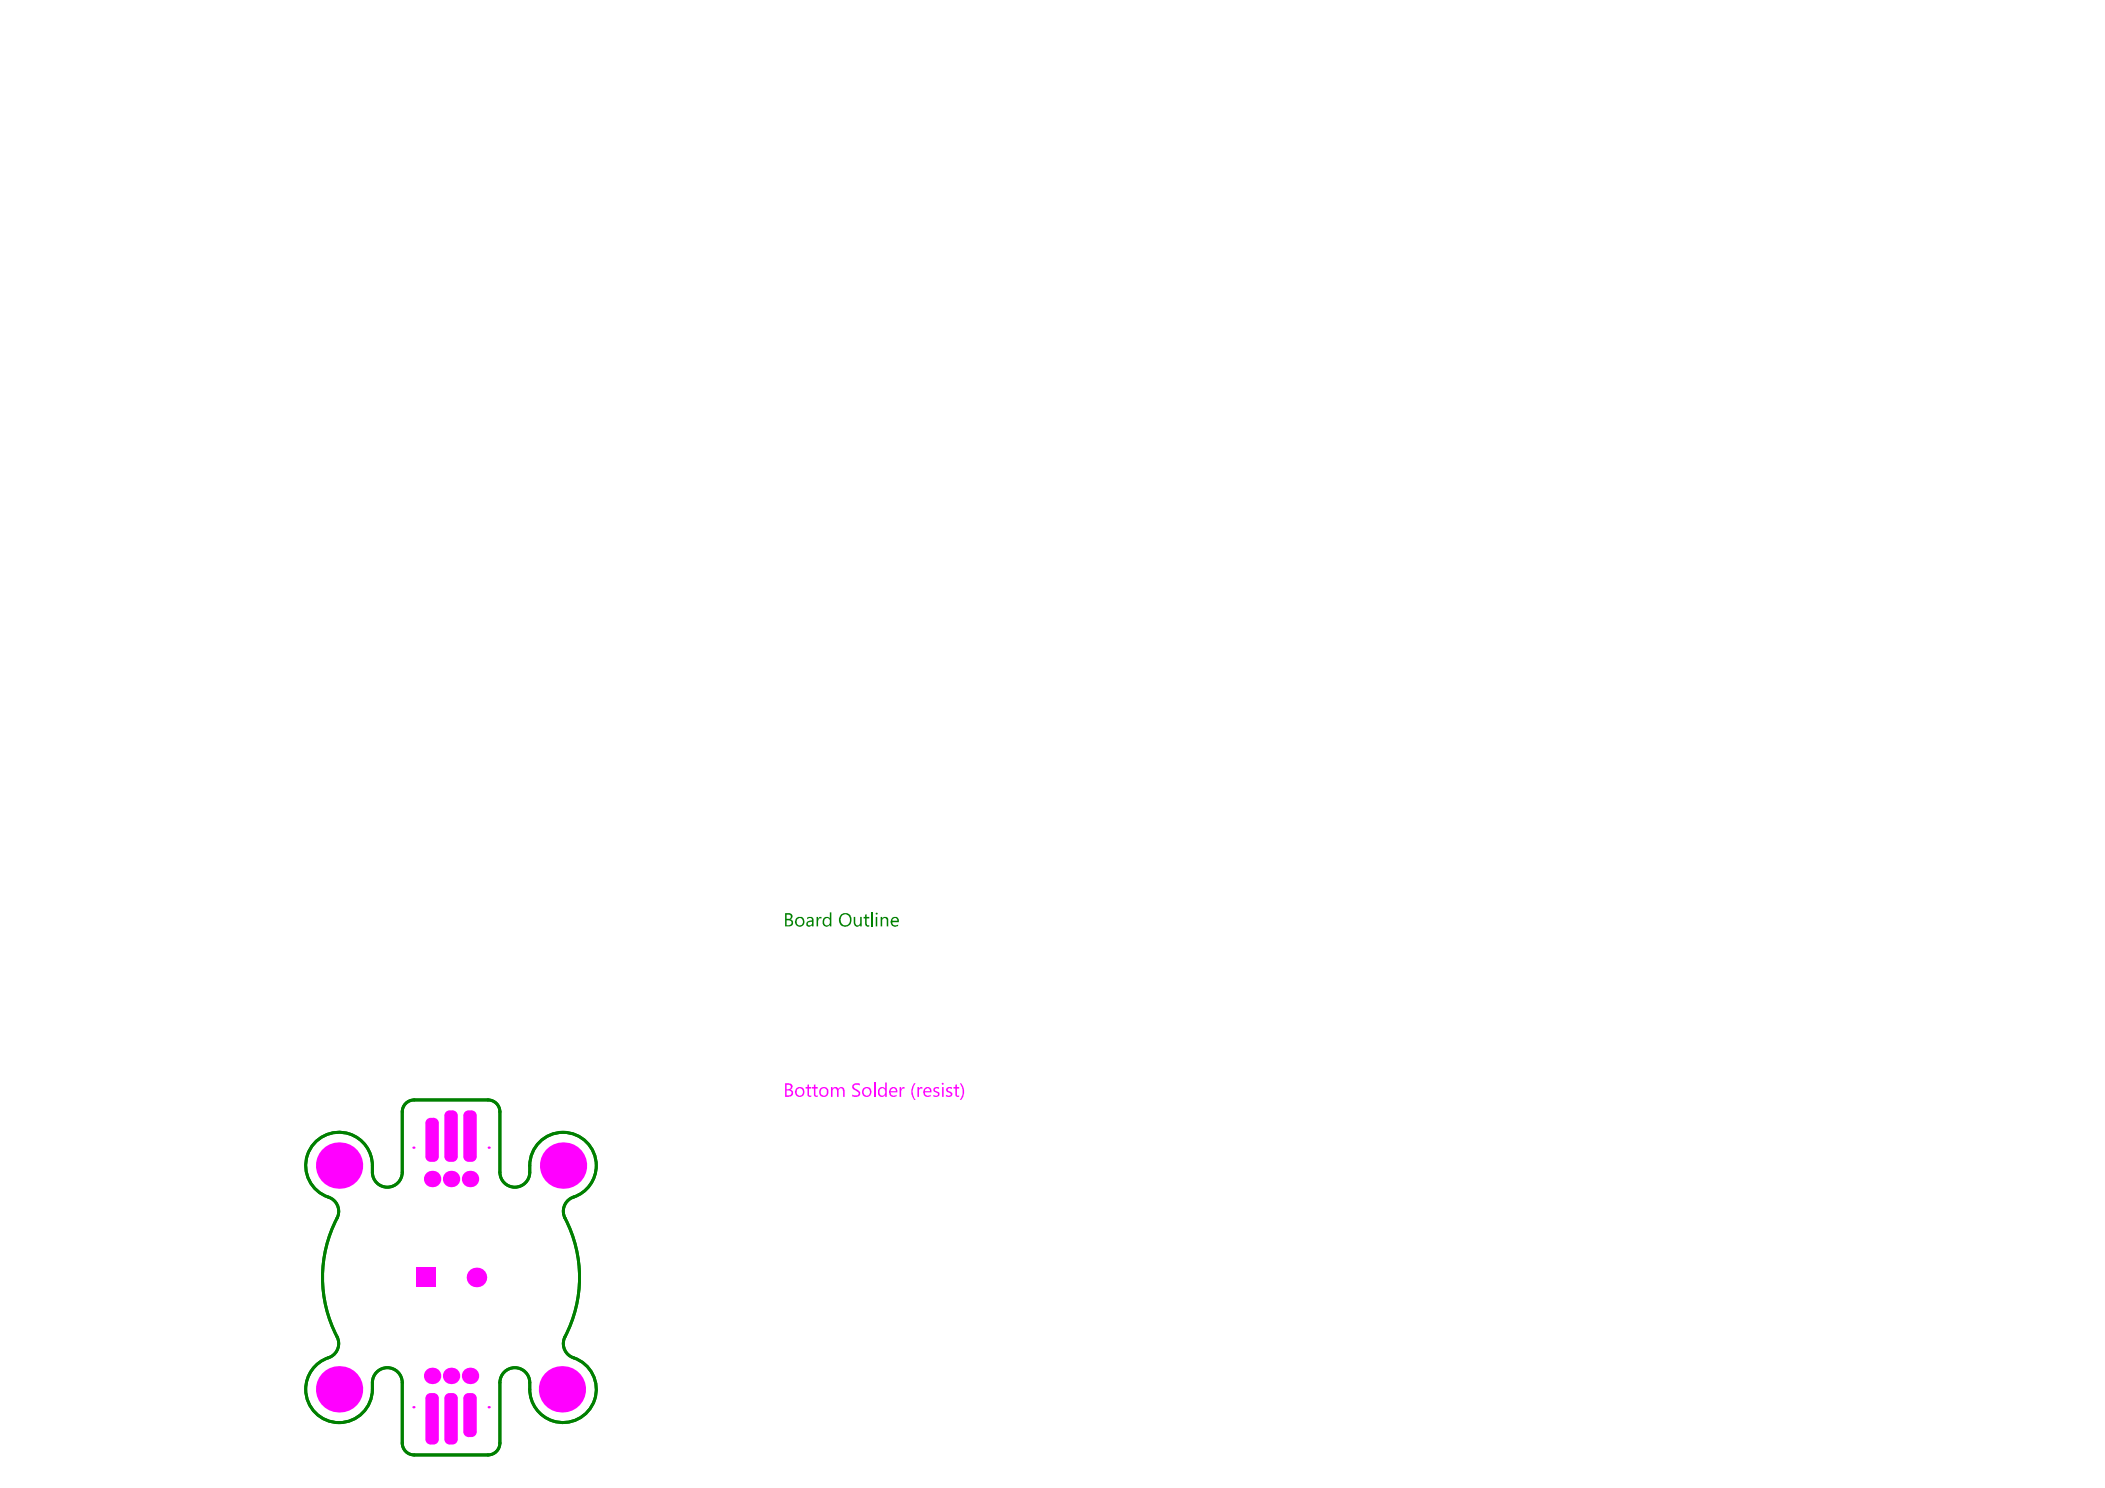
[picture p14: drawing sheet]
<svg xmlns="http://www.w3.org/2000/svg" width="297mm" height="210mm" viewBox="0 0 297 210" stroke-linecap="round" stroke-linejoin="round" font-family="sans-serif">
<path d="M56.8 156.8v8.6M58.4 155.2h10.5M70.5 156.8v8.6M52.5 164.4v1M74.8 164.4v1M52.5 195v1M56.8 195v8.6M70.5 195v8.6M74.8 195v1M58.4 205.2h10.5" fill="none" stroke="#008000" stroke-width=".42"/>
<g fill="#008000">
<path d="M115.2 129.3h.2v.3l.3-.3h.2v.3h-.1a.28 .28 0 0 0-.4 .3v.8h-.2z"/>
<path d="M120.5 129.3h.2v.8a.36 .36 0 0 0 .3 .5 .36 .36 0 0 0 .4-.5v-.8h.2v1.4h-.2v-.2a.48 .48 0 0 1-.6 .2 .48 .48 0 0 1-.3-.6z"/>
<path d="M122.1 129h.2v.3h.4v.3h-.4v.7a.24 .24 0 0 0 .1 .2 .24 .24 0 0 0 .3 0v.2h-.1h-.3a.29 .29 0 0 1-.2-.4v-.7h-.2v-.3h.2z"/>
<path d="M122.9 128.7h.2v2h-.2z"/>
<path d="M124.3 129.3h.2v.3a.47 .47 0 0 1 .5-.2 .47 .47 0 0 1 .3 .5v.8h-.2v-.8a.33 .33 0 0 0-.3-.4 .33 .33 0 0 0-.3 .4v.8h-.2z"/>
<path d="M111 129v.6h.3a.3 .3 0 0 0 .3-.3 .3 .3 0 0 0-.3-.3zM111 129.8v.7h.3a.35 .35 0 0 0 .4-.4 .35 .35 0 0 0-.4-.3zM110.8 128.8h.5a.47 .47 0 0 1 .5 .4 .47 .47 0 0 1-.3 .5 .49 .49 0 0 1 .4 .6 .49 .49 0 0 1-.6 .4h-.5z"/>
<path d="M112.5 129.7a.63 .63 0 0 0 .4 .9 .54 .54 0 0 0 .4-.6 .54 .54 0 0 0-.5-.5zM112.2 130a.7 .7 0 0 1 1.4 0 .7 .7 0 0 1-1.4 0z"/>
<path d="M114 130.2a.27 .27 0 0 0 .1 .3 .27 .27 0 0 0 .4-.1l.1-.1v-.3h-.3zM113.9 129.5a.54 .54 0 0 1 .6-.2 .54 .54 0 0 1 .3 .5v.9h-.2v-.2a.43 .43 0 0 1-.5 .2 .43 .43 0 0 1-.3-.5 .43 .43 0 0 1 .4-.3l.4-.1a.38 .38 0 0 0-.3-.3 .38 .38 0 0 0-.4 .2z"/>
<path d="M116.2 129.6a.59 .59 0 0 1 .9 0v-.9h.2v2h-.2v-.2a.59 .59 0 0 1-.8 .1 .59 .59 0 0 1-.2-.8zM116.4 129.6a.59 .59 0 0 0 .3 1l.4-.3v-.4a.42 .42 0 0 0-.7-.3z"/>
<path d="M118.7 129.3a1.02 1.02 0 0 0 .4 1.2 .78 .78 0 0 0 .8-.7 .78 .78 0 0 0-.7-.8l-.3 .1zM118.7 129a.94 .94 0 0 1 1.5 .6 .94 .94 0 0 1-1.2 1.1 1 1 0 0 1-.5-1.5z"/>
<path d="M123.6 128.9a.15 .15 0 0 1 .3 0 .15 .15 0 0 1-.3 0zM123.6 129.3h.2v1.4h-.2z"/>
<path d="M125.9 129.7v.2h.7a.36 .36 0 0 0-.2-.4 .36 .36 0 0 0-.5 .2zM125.8 129.6a.58 .58 0 0 1 .8-.2 .58 .58 0 0 1 .2 .7h-.9a.42 .42 0 0 0 .6 .4l.2-.1v.2a.66 .66 0 0 1-.9-.1 .66 .66 0 0 1 0-.9z"/>
</g>
<path d="M58.4 155.2a1.68 1.68 0 0 0-1.6 1.6M68.9 155.2a1.68 1.68 0 0 1 1.6 1.6M52.5 164.4a4.7 4.7 0 0 0-7.4-3.8 4.7 4.7 0 0 0 1.3 8.3 2.1 2.1 0 0 1 1.2 2.9 18.1 18.1 0 0 0 0 16.8 2.1 2.1 0 0 1-1.2 2.9 4.7 4.7 0 0 0-1.3 8.3 4.7 4.7 0 0 0 7.4-3.8M52.5 165.4a2.11 2.11 0 0 0 2.2 2.1 2.11 2.11 0 0 0 2.1-2.1M70.5 165.4a2.11 2.11 0 0 0 2.1 2.1 2.11 2.11 0 0 0 2.2-2.1M74.8 164.4a4.7 4.7 0 0 1 4.3-4.6 4.7 4.7 0 0 1 5 3.9 4.7 4.7 0 0 1-3.5 5.3 2.1 2.1 0 0 0-.9 2.8 18.2 18.2 0 0 1-.1 17.1 2.1 2.1 0 0 0 1.3 2.6 4.7 4.7 0 0 1 1.3 8.3 4.7 4.7 0 0 1-7.4-3.8M52.5 195a2.11 2.11 0 0 1 2.2-2.1 2.11 2.11 0 0 1 2.1 2.1M70.5 195a2.11 2.11 0 0 1 2.1-2.1 2.11 2.11 0 0 1 2.2 2.1M56.8 203.6a1.68 1.68 0 0 0 1.6 1.6M70.5 203.6a1.68 1.68 0 0 1-1.6 1.6" fill="none" stroke="#008000" stroke-width=".42"/>
<g fill="#f0f">
<path d="M113.9 153h.3v.3h.3v.3h-.3v.8a.18 .18 0 0 0 .1 .2 .18 .18 0 0 0 .2-.1v.2a.38 .38 0 0 1-.6-.3v-.8h-.2v-.3h.2z"/>
<path d="M114.9 153h.2v.3h.3v.3h-.3v.8a.18 .18 0 0 0 .1 .2 .18 .18 0 0 0 .2-.1v.2a.38 .38 0 0 1-.5-.3v-.8h-.3v-.3h.3z"/>
<path d="M117.3 153.3h.2v.3a.46 .46 0 0 1 .8 0 .48 .48 0 0 1 .5-.2 .48 .48 0 0 1 .4 .5v.8h-.2v-.8a.33 .33 0 0 0-.3-.4 .33 .33 0 0 0-.4 .4v.8h-.2v-.8a.33 .33 0 0 0-.3-.4 .33 .33 0 0 0-.3 .4v.8h-.2z"/>
<path d="M120.3 153a.98 .98 0 0 1 1-.1v.2a.51 .51 0 0 0-.8 .2l.5 .4a.53 .53 0 0 1 .4 .7 .53 .53 0 0 1-.7 .3h-.4v-.3a.74 .74 0 0 0 .8 0 .46 .46 0 0 0-.4-.6 .53 .53 0 0 1-.4-.8z"/>
<path d="M111 153v.7l.3-.1a.3 .3 0 0 0 .3-.3 .3 .3 0 0 0-.3-.3zM111 153.8v.7h.3a.35 .35 0 0 0 .4-.4 .35 .35 0 0 0-.4-.3zM110.8 152.8h.6a.48 .48 0 0 1 .4 .7l-.3 .2a.52 .52 0 0 1 .4 .6 .52 .52 0 0 1-.6 .4h-.5z"/>
<path d="M112.5 153.7a.53 .53 0 0 0-.1 .6 .53 .53 0 0 0 .6 .2 .5 .5 0 0 0 .3-.7 .5 .5 0 0 0-.8-.1zM112.2 154a.69 .69 0 0 1 1.3 0 .69 .69 0 0 1-1.3 0z"/>
<path d="M115.9 153.7a.51 .51 0 0 0 0 .7 .51 .51 0 0 0 .7 0 .53 .53 0 0 0 .1-.6 .53 .53 0 0 0-.6-.2zM115.6 154a.69 .69 0 0 1 1.3 0 .69 .69 0 0 1-1.3 0z"/>
<path d="M122 153.7a.51 .51 0 0 0-.1 .7 .51 .51 0 0 0 .8 0 .51 .51 0 0 0 0-.7 .51 .51 0 0 0-.7 0zM121.6 154a.7 .7 0 0 1 1.4 0 .7 .7 0 0 1-1.4 0z"/>
</g>
<path d="M123.4 152.7v2" fill="none" stroke="#f0f" stroke-width=".21"/>
<g fill="#f0f">
<path d="M126.9 153.3h.3v.4l.1-.3 .3-.1v.3h-.2l-.2 .1v1h-.3z"/>
<path d="M129 152.8h.2a1.82 1.82 0 0 0 0 2.4h-.2a2.03 2.03 0 0 1 0-2.4z"/>
<path d="M129.5 153.3h.2v.4l.1-.3 .4-.1v.3a.34 .34 0 0 0-.4 .1 .34 .34 0 0 0-.1 .3v.7h-.2z"/>
<path d="M131.8 153.5l.2-.2 .5 .1v.2h-.2a.22 .22 0 0 0-.4 .1 .22 .22 0 0 0 .3 .2v.1a.39 .39 0 0 1 .4 .5 .39 .39 0 0 1-.6 .2h-.3v-.3a.34 .34 0 0 0 .4 .2 .34 .34 0 0 0 .3-.3l-.2-.2a.46 .46 0 0 1-.5-.5z"/>
<path d="M133.6 153.4l.2-.1 .5 .1v.2h-.1a.24 .24 0 0 0-.4 0 .24 .24 0 0 0 .2 .3v.1a.39 .39 0 0 1 .4 .5 .39 .39 0 0 1-.5 .2h-.4v-.3l.2 .1a.24 .24 0 0 0 .4 0 .24 .24 0 0 0-.2-.4 .43 .43 0 0 1-.3-.7z"/>
<path d="M134.8 153h.2v.3h.3v.3h-.3v.8a.18 .18 0 0 0 .1 .2 .18 .18 0 0 0 .2-.1v.2h-.3l-.2-.2v-.9h-.3v-.3h.3z"/>
<path d="M135.5 152.8h.1a1.82 1.82 0 0 1 0 2.4h-.1a2.03 2.03 0 0 0 0-2.4z"/>
<path d="M124 153.6a.59 .59 0 0 1 .9 0v-.9h.2v2h-.2v-.2a.59 .59 0 0 1-.8 .1 .59 .59 0 0 1-.2-.7zM124.2 153.7a.58 .58 0 0 0 .3 .9l.4-.2v-.5a.43 .43 0 0 0-.3-.4 .43 .43 0 0 0-.4 .2z"/>
<path d="M125.7 153.7v.2h.7a.37 .37 0 0 0-.2-.4 .37 .37 0 0 0-.5 .2zM125.6 153.6a.59 .59 0 0 1 .7-.2 .59 .59 0 0 1 .3 .7h-.9a.49 .49 0 0 0 .3 .4 .49 .49 0 0 0 .5-.1v.2a.66 .66 0 0 1-.8 0 .66 .66 0 0 1-.2-.7z"/>
<path d="M130.5 153.7v.2h.7a.37 .37 0 0 0-.2-.4 .37 .37 0 0 0-.5 .2zM130.4 153.6a.59 .59 0 0 1 .8-.2 .59 .59 0 0 1 .2 .7h-.9a.49 .49 0 0 0 .3 .4 .49 .49 0 0 0 .5-.1v.2a.66 .66 0 0 1-.8 0 .66 .66 0 0 1-.2-.7z"/>
<path d="M132.9 152.9a.13 .13 0 0 1 .2 0 .13 .13 0 0 1-.2 0zM132.9 153.3h.3v1.4h-.3z"/>
<path d="M63.4 203v.8zM62.7 203h.7v.8a.74 .74 0 0 1-.7-.8z"/>
<path d="M63.9 203h.7zM63.9 203h.7a.74 .74 0 0 1-.7 .8z"/>
<path d="M63.9 196.5v.7zM63.9 196.5a.74 .74 0 0 1 .7 .7h-.7z"/>
<path d="M62.7 197.2h.7zM62.9 196.7l.5-.2v.7h-.7z"/>
<path d="M66.1 202v.7zM65.4 202h.7v.7a.74 .74 0 0 1-.7-.7z"/>
<path d="M66.5 202h.8zM66.5 202h.8a.74 .74 0 0 1-.8 .7z"/>
<path d="M66.5 196.5v.7zM66.5 196.5a.74 .74 0 0 1 .8 .7h-.8z"/>
<path d="M65.4 197.2h.7zM65.6 196.7l.5-.2v.7h-.7z"/>
<path d="M60.8 203v.8zM60 203h.8v.8a.74 .74 0 0 1-.8-.8z"/>
<path d="M61.2 203h.7zM61.2 203h.7a.74 .74 0 0 1-.7 .8z"/>
<path d="M61.2 196.5v.7zM61.2 196.5a.74 .74 0 0 1 .7 .7h-.7z"/>
<path d="M60 197.2h.8zM60.2 196.7l.6-.2v.7h-.8z"/>
<path d="M63.9 156.6v.8zM63.9 156.6a.74 .74 0 0 1 .7 .8h-.7z"/>
<path d="M62.7 157.4h.7zM62.9 156.9l.5-.3v.8h-.7z"/>
<path d="M63.4 163.2v.7zM62.7 163.2h.7v.7a.74 .74 0 0 1-.7-.7z"/>
<path d="M63.9 163.2h.7zM63.9 163.2h.7a.74 .74 0 0 1-.7 .7z"/>
<path d="M61.2 157.7v.7zM61.2 157.7a.74 .74 0 0 1 .7 .7h-.7z"/>
<path d="M60 158.4h.8zM60.2 157.9l.6-.2v.7h-.8z"/>
<path d="M60.8 163.2v.7zM60 163.2h.8v.7a.74 .74 0 0 1-.8-.7z"/>
<path d="M61.2 163.2h.7zM61.2 163.2h.7a.74 .74 0 0 1-.7 .7z"/>
<path d="M66.5 156.6v.8zM66.5 156.6a.74 .74 0 0 1 .8 .8h-.8z"/>
<path d="M65.4 157.4h.7zM65.6 156.9l.5-.3v.8h-.7z"/>
<path d="M66.1 163.2v.7zM65.4 163.2h.7v.7a.74 .74 0 0 1-.7-.7z"/>
<path d="M66.5 163.2h.8zM66.5 163.2h.8a.74 .74 0 0 1-.8 .7z"/>
<circle cx="79.3" cy="196" r="3.3"/>
<circle cx="61" cy="194.1" r="1.16"/>
<circle cx="63.7" cy="194.1" r="1.16"/>
<circle cx="66.3" cy="194.1" r="1.16"/>
<circle cx="69" cy="198.5" r=".16"/>
<circle cx="58.3" cy="198.5" r=".16"/>
<circle cx="47.8" cy="196" r="3.3"/>
<circle cx="47.8" cy="164.4" r="3.3"/>
<circle cx="58.3" cy="161.9" r=".16"/>
<circle cx="61" cy="166.3" r="1.16"/>
<circle cx="63.7" cy="166.3" r="1.16"/>
<circle cx="66.3" cy="166.3" r="1.16"/>
<circle cx="67.2" cy="180.2" r="1.38"/>
<circle cx="69" cy="161.9" r=".16"/>
<circle cx="79.5" cy="164.4" r="3.3"/>
</g>
<g fill="#f0f">
<path d="M58.7 178.8h2.8v2.8h-2.8z" fill-rule="evenodd"/>
<path d="M62.7 197.2l.7-.7h.5l.7 .7v5.8l-.7 .8h-.5l-.7-.8z" fill-rule="evenodd"/>
<path d="M65.4 197.2l.7-.7h.4l.8 .7v4.8l-.8 .7h-.4l-.7-.7z" fill-rule="evenodd"/>
<path d="M60 197.2l.8-.7h.4l.7 .7v5.8l-.7 .8h-.4l-.8-.8z" fill-rule="evenodd"/>
<path d="M62.7 157.4l.7-.8h.5l.7 .8v5.8l-.7 .7h-.5l-.7-.7z" fill-rule="evenodd"/>
<path d="M60 158.4l.8-.7h.4l.7 .7v4.8l-.7 .7h-.4l-.8-.7z" fill-rule="evenodd"/>
<path d="M65.4 157.4l.7-.8h.4l.8 .8v5.8l-.8 .7h-.4l-.7-.7z" fill-rule="evenodd"/>
</g>
</svg>
